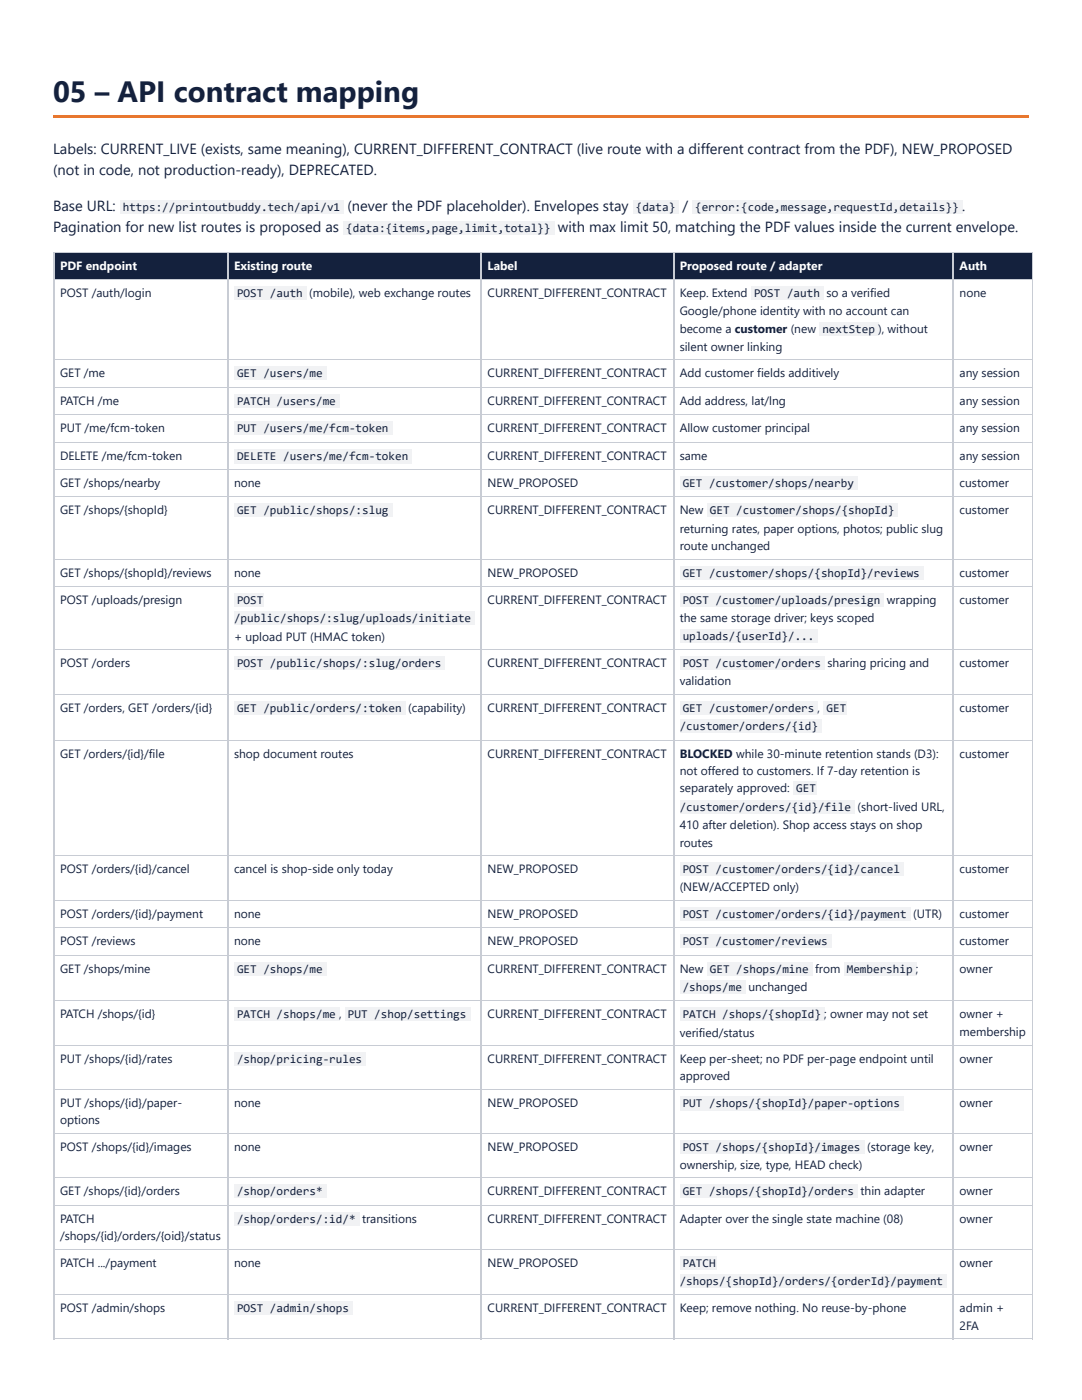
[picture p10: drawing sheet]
<svg xmlns="http://www.w3.org/2000/svg" width="216mm" height="279mm" viewBox="0 0 216 279" stroke-linecap="round" stroke-linejoin="round" font-family="sans-serif">
<defs><g id="words">
<text font-size="5.9" fill="#14213d" x="10.6" y="20.4">05 – API contract mapping</text>
<g font-size="2.9" fill="#14213d">
<text x="10.6" y="30.7">Labels: CURRENT_LIVE (exists, same meaning), CURRENT_DIFFERENT_CONTRACT (live route with a different contract from the PDF), NEW_PROPOSED</text>
<text x="10.6" y="34.9">(not in code, not production-ready), DEPRECATED.</text>
<text x="10.6" y="42.1">Base URL:</text>
<text x="10.6" y="46.3">Pagination for new list routes is proposed as</text>
<text x="69.4" y="42.1">(never the PDF placeholder). Envelopes stay</text>
<text x="111.3" y="46.3">with max limit 50, matching the PDF values inside the current envelope.</text>
<text x="136.2" y="42.1">/</text>
<text x="192" y="42.1">.</text>
</g>
<g font-size="2.4" fill="#14213d">
<text x="24.5" y="42.1">https://printoutbuddy.tech/api/v1</text>
<text x="69.1" y="46.3">{data:{items,page,limit,total}}</text>
<text x="126.9" y="42.1">{data}</text>
<text x="138.7" y="42.1">{error:{code,message,requestId,details}}</text>
<text x="12" y="59.3">POST /auth/login</text>
<text x="47.3" y="59.3">POST /auth</text>
<text x="61.7" y="59.3">(mobile), web exchange routes</text>
<text x="97.3" y="59.3">CURRENT_DIFFERENT_CONTRACT</text>
<text x="135.6" y="59.3">Keep. Extend</text>
<text x="150.5" y="59.3">POST /auth</text>
<text x="164.9" y="59.3">so a verified</text>
<text x="191.5" y="59.3">none</text>
<text x="135.6" y="62.9">Google/phone identity with no account can</text>
<text x="135.6" y="66.5">become a customer (new</text>
<text x="135.6" y="70.1">silent owner linking</text>
<text x="164.1" y="66.5">nextStep ), without</text>
<text x="12" y="75.2">GET /me</text>
<text x="47.3" y="75.2">GET /users/me</text>
<text x="97.3" y="75.2">CURRENT_DIFFERENT_CONTRACT</text>
<text x="135.6" y="75.2">Add customer fields additively</text>
<text x="191.5" y="75.2">any session</text>
<text x="12" y="80.8">PATCH /me</text>
<text x="47.3" y="80.8">PATCH /users/me</text>
<text x="97.3" y="80.8">CURRENT_DIFFERENT_CONTRACT</text>
<text x="135.6" y="80.8">Add address, lat/lng</text>
<text x="191.5" y="80.8">any session</text>
<text x="12" y="86.2">PUT /me/fcm-token</text>
<text x="47.3" y="86.2">PUT /users/me/fcm-token</text>
<text x="97.3" y="86.2">CURRENT_DIFFERENT_CONTRACT</text>
<text x="135.6" y="86.2">Allow customer principal</text>
<text x="191.5" y="86.2">any session</text>
<text x="12" y="91.8">DELETE /me/fcm-token</text>
<text x="47.3" y="91.8">DELETE /users/me/fcm-token</text>
<text x="97.3" y="91.8">CURRENT_DIFFERENT_CONTRACT</text>
<text x="135.6" y="91.8">same</text>
<text x="191.5" y="91.8">any session</text>
<text x="12" y="97.2">GET /shops/nearby</text>
<text x="46.7" y="97.2">none</text>
<text x="97.3" y="97.2">NEW_PROPOSED</text>
<text x="136.2" y="97.2">GET /customer/shops/nearby</text>
<text x="191.5" y="97.2">customer</text>
<text x="12" y="102.6">GET /shops/{shopId}</text>
<text x="47.3" y="102.6">GET /public/shops/:slug</text>
<text x="97.3" y="102.6">CURRENT_DIFFERENT_CONTRACT</text>
<text x="135.6" y="102.6">New</text>
<text x="135.6" y="106.4">returning rates, paper options, photos; public slug</text>
<text x="141.7" y="102.6">GET /customer/shops/{shopId}</text>
<text x="191.5" y="102.6">customer</text>
<text x="135.6" y="109.8">route unchanged</text>
<text x="12" y="115.2">GET /shops/{shopId}/reviews</text>
<text x="46.7" y="115.2">none</text>
<text x="97.3" y="115.2">NEW_PROPOSED</text>
<text x="136.2" y="115.2">GET /customer/shops/{shopId}/reviews</text>
<text x="191.5" y="115.2">customer</text>
<text x="12" y="120.6">POST /uploads/presign</text>
<text x="46.7" y="124.1">/public/shops/:slug/uploads/initiate</text>
<text x="47.3" y="120.6">POST</text>
<text x="97.3" y="120.6">CURRENT_DIFFERENT_CONTRACT</text>
<text x="135.6" y="124.1">the same storage driver; keys scoped</text>
<text x="136.2" y="120.6">POST /customer/uploads/presign</text>
<text x="177" y="120.6">wrapping</text>
<text x="191.5" y="120.6">customer</text>
<text x="46.7" y="127.9">+ upload PUT (HMAC token)</text>
<text x="136.2" y="127.7">uploads/{userId}/...</text>
<text x="12" y="133.1">POST /orders</text>
<text x="47.3" y="133.1">POST /public/shops/:slug/orders</text>
<text x="97.3" y="133.1">CURRENT_DIFFERENT_CONTRACT</text>
<text x="135.6" y="136.7">validation</text>
<text x="136.2" y="133.1">POST /customer/orders</text>
<text x="165.1" y="133.1">sharing pricing and</text>
<text x="191.5" y="133.1">customer</text>
<text x="12" y="142.1">GET /orders, GET /orders/{id}</text>
<text x="47.3" y="142.1">GET /public/orders/:token</text>
<text x="81.5" y="142.1">(capability)</text>
<text x="97.3" y="142.1">CURRENT_DIFFERENT_CONTRACT</text>
<text x="136.2" y="142.1">GET /customer/orders</text>
<text x="163.2" y="142.1">,</text>
<text x="164.9" y="142.1">GET</text>
<text x="191.5" y="142.1">customer</text>
<text x="135.6" y="145.7">/customer/orders/{id}</text>
<text x="12" y="151.3">GET /orders/{id}/file</text>
<text x="46.7" y="151.3">shop document routes</text>
<text x="97.3" y="151.3">CURRENT_DIFFERENT_CONTRACT</text>
<text x="135.6" y="151.3">BLOCKED while 30-minute retention stands (D3):</text>
<text x="135.6" y="154.7">not offered to customers. If 7-day retention is</text>
<text x="191.5" y="151.3">customer</text>
<text x="135.6" y="158.1">separately approved:</text>
<text x="135.6" y="161.9">/customer/orders/{id}/file</text>
<text x="158.9" y="158.1">GET</text>
<text x="171.1" y="161.9">(short-lived URL,</text>
<text x="135.6" y="165.5">410 after deletion). Shop access stays on shop</text>
<text x="135.6" y="169">routes</text>
<text x="12" y="174.2">POST /orders/{id}/cancel</text>
<text x="46.7" y="174.2">cancel is shop-side only today</text>
<text x="97.3" y="174.2">NEW_PROPOSED</text>
<text x="135.6" y="177.8">(NEW/ACCEPTED only)</text>
<text x="136.2" y="174.2">POST /customer/orders/{id}/cancel</text>
<text x="191.5" y="174.2">customer</text>
<text x="12" y="183.2">POST /orders/{id}/payment</text>
<text x="46.7" y="183.2">none</text>
<text x="97.3" y="183.2">NEW_PROPOSED</text>
<text x="136.2" y="183.2">POST /customer/orders/{id}/payment</text>
<text x="182.2" y="183.2">(UTR)</text>
<text x="191.5" y="183.2">customer</text>
<text x="12" y="188.6">POST /reviews</text>
<text x="46.7" y="188.6">none</text>
<text x="97.3" y="188.6">NEW_PROPOSED</text>
<text x="136.2" y="188.6">POST /customer/reviews</text>
<text x="191.5" y="188.6">customer</text>
<text x="12" y="194.2">GET /shops/mine</text>
<text x="47.3" y="194.2">GET /shops/me</text>
<text x="97.3" y="194.2">CURRENT_DIFFERENT_CONTRACT</text>
<text x="135.6" y="194.2">New</text>
<text x="136.2" y="197.8">/shops/me</text>
<text x="141.7" y="194.2">GET /shops/mine</text>
<text x="149.3" y="197.8">unchanged</text>
<text x="162.7" y="194.2">from</text>
<text x="169" y="194.2">Membership ;</text>
<text x="191.5" y="194.2">owner</text>
<text x="12" y="203.2">PATCH /shops/{id}</text>
<text x="47.3" y="203.2">PATCH /shops/me ,</text>
<text x="69.4" y="203.2">PUT /shop/settings</text>
<text x="97.3" y="203.2">CURRENT_DIFFERENT_CONTRACT</text>
<text x="136.2" y="203.2">PATCH /shops/{shopId}</text>
<text x="164.5" y="203.2">; owner may not set</text>
<text x="191.5" y="203.2">owner +</text>
<text x="135.6" y="207">verified/status</text>
<text x="191.5" y="206.8">membership</text>
<text x="12" y="212.2">PUT /shops/{id}/rates</text>
<text x="47.3" y="212.2">/shop/pricing-rules</text>
<text x="97.3" y="212.2">CURRENT_DIFFERENT_CONTRACT</text>
<text x="135.6" y="212.2">Keep per-sheet; no PDF per-page endpoint until</text>
<text x="135.6" y="215.5">approved</text>
<text x="191.5" y="212.2">owner</text>
<text x="12" y="220.9">PUT /shops/{id}/paper-</text>
<text x="46.7" y="220.9">none</text>
<text x="97.3" y="220.9">NEW_PROPOSED</text>
<text x="136.2" y="220.9">PUT /shops/{shopId}/paper-options</text>
<text x="191.5" y="220.9">owner</text>
<text x="12" y="224.3">options</text>
<text x="12" y="229.7">POST /shops/{id}/images</text>
<text x="46.7" y="229.7">none</text>
<text x="97.3" y="229.7">NEW_PROPOSED</text>
<text x="135.6" y="233.3">ownership, size, type, HEAD check)</text>
<text x="136.2" y="229.7">POST /shops/{shopId}/images</text>
<text x="173" y="229.7">(storage key,</text>
<text x="191.5" y="229.7">owner</text>
<text x="12" y="238.5">GET /shops/{id}/orders</text>
<text x="47.3" y="238.5">/shop/orders*</text>
<text x="97.3" y="238.5">CURRENT_DIFFERENT_CONTRACT</text>
<text x="136.2" y="238.5">GET /shops/{shopId}/orders</text>
<text x="171.7" y="238.5">thin adapter</text>
<text x="191.5" y="238.5">owner</text>
<text x="12" y="244.1">PATCH</text>
<text x="47.3" y="244.1">/shop/orders/:id/*</text>
<text x="72.2" y="244.1">transitions</text>
<text x="97.3" y="244.1">CURRENT_DIFFERENT_CONTRACT</text>
<text x="135.6" y="244.1">Adapter over the single state machine (08)</text>
<text x="191.5" y="244.1">owner</text>
<text x="12" y="247.5">/shops/{id}/orders/{oid}/status</text>
<text x="12" y="252.9">PATCH .../payment</text>
<text x="46.7" y="252.9">none</text>
<text x="97.3" y="252.9">NEW_PROPOSED</text>
<text x="135.6" y="256.5">/shops/{shopId}/orders/{orderId}/payment</text>
<text x="136.2" y="252.9">PATCH</text>
<text x="191.5" y="252.9">owner</text>
<text x="12" y="261.9">POST /admin/shops</text>
<text x="47.3" y="261.9">POST /admin/shops</text>
<text x="97.3" y="261.9">CURRENT_DIFFERENT_CONTRACT</text>
<text x="135.6" y="261.9">Keep; remove nothing. No reuse-by-phone</text>
<text x="191.5" y="261.9">admin +</text>
<text x="191.5" y="265.4">2FA</text>
</g>
<g font-size="2.4" fill="#fff">
<text x="12" y="53.9">PDF endpoint</text>
<text x="46.7" y="53.9">Existing route</text>
<text x="97.3" y="53.9">Label</text>
<text x="135.6" y="53.9">Proposed route / adapter</text>
<text x="191.5" y="53.9">Auth</text>
</g>
</g></defs>
<path d="M10.6 23h194.6v.6h-194.6z" fill="#e8772e"/>
<g fill="#14213d">
<path d="M10.8 50.5h34.5v5.2h-34.5z"/>
<path d="M45.3 50.5h50.7v5.2h-50.7z"/>
<path d="M96 50.5h38.3v5.2h-38.3z"/>
<path d="M134.3 50.5h55.9v5.2h-55.9z"/>
<path d="M190.2 50.5h15.8v5.2h-15.8z"/>
</g>
<g fill="none" stroke="#c8ccd4" stroke-width=".2">
<path d="M10.6 50.4h195.4M10.6 55.8h195.4M10.7 50.3v216.9M45.4 50.3v216.9M95.9 50.3v216.9M134.4 50.3v216.9M190.1 50.3v216.9M206 50.3v216.9M10.6 71.8h195.4M10.6 77.3h195.4M10.6 82.7h195.4M10.6 88.3h195.4"/>
<path d="M10.6 93.7h195.4M10.6 99.1h195.4M10.6 111.7h195.4M10.6 117.1h195.4M10.6 129.6h195.4M10.6 138.6h195.4M10.6 147.8h195.4M10.6 170.7h195.4M10.6 179.7h195.4M10.6 185.1h195.4M10.6 190.7h195.4M10.6 199.7h195.4"/>
<path d="M10.6 208.7h195.4M10.6 217.4h195.4M10.6 226.2h195.4M10.6 235h195.4M10.6 240.6h195.4M10.6 249.4h195.4M10.6 258.4h195.4M10.6 267.1h195.4"/>
</g>
<g fill="#f1f2f4">
<path d="M24 39.9h44.5v2.8h-44.5z"/>
<path d="M126.3 39.9h9v2.8h-9z"/>
<path d="M138.1 39.9h53.9v2.8h-53.9z"/>
<path d="M68.5 44.1h42.1v2.8h-42.1z"/>
<path d="M46.7 57.1h14.4v2.8h-14.4z"/>
<path d="M149.9 57.1h14.4v2.8h-14.4z"/>
<path d="M163.5 64.3h11.7v2.8h-11.7z"/>
<path d="M46.7 73.1h18.4v2.7h-18.4z"/>
<path d="M46.7 78.6h21v2.8h-21z"/>
<path d="M46.7 84h31.5v2.8h-31.5z"/>
<path d="M46.7 89.6h35.3v2.8h-35.3z"/>
<path d="M135.7 95h35.3v2.8h-35.3z"/>
<path d="M46.7 100.4h31.5v2.8h-31.5z"/>
<path d="M141.1 100.4h37.9v2.8h-37.9z"/>
<path d="M135.7 113h48.5v2.8h-48.5z"/>
<path d="M46.7 118.4h5.8v2.8h-5.8z"/>
<path d="M46.7 121.9h47.9v2.8h-47.9z"/>
<path d="M135.7 118.4h40.5v2.8h-40.5z"/>
<path d="M135.7 125.5h27.4v2.8h-27.4z"/>
<path d="M46.7 130.9h41.9v2.8h-41.9z"/>
<path d="M135.7 130.9h28.8v2.8h-28.8z"/>
<path d="M46.7 139.9h34.1v2.8h-34.1z"/>
<path d="M135.7 139.9h27.4v2.8h-27.4z"/>
<path d="M164.3 139.9h4.5v2.8h-4.5z"/>
<path d="M135.7 143.5h28.2v2.8h-28.2z"/>
<path d="M158.3 155.9h4.6v2.8h-4.6z"/>
<path d="M135.7 159.7h34.7v2.8h-34.7z"/>
<path d="M135.7 172h44.5v2.8h-44.5z"/>
<path d="M135.7 181h45.9v2.8h-45.9z"/>
<path d="M135.7 186.4h30.2v2.8h-30.2z"/>
<path d="M46.7 192h18.4v2.8h-18.4z"/>
<path d="M141.1 192h21v2.8h-21z"/>
<path d="M168.5 192h14.3v2.8h-14.3z"/>
<path d="M135.7 195.6h13v2.8h-13z"/>
<path d="M46.7 201h21v2.8h-21z"/>
<path d="M68.9 201h24.9v2.8h-24.9z"/>
<path d="M135.7 201h28.8v2.8h-28.8z"/>
<path d="M46.7 210h26.2v2.8h-26.2z"/>
<path d="M135.7 218.7h44.5v2.8h-44.5z"/>
<path d="M135.7 227.5h36.7v2.8h-36.7z"/>
<path d="M46.7 236.3h18.4v2.8h-18.4z"/>
<path d="M135.7 236.3h35.3v2.8h-35.3z"/>
<path d="M46.7 241.9h25v2.8h-25z"/>
<path d="M135.7 250.7h7.2v2.8h-7.2z"/>
<path d="M135.7 254.3h53.1v2.8h-53.1z"/>
<path d="M46.7 259.7h23.6v2.7h-23.6z"/>
</g>
<use href="#words"/>
</svg>
